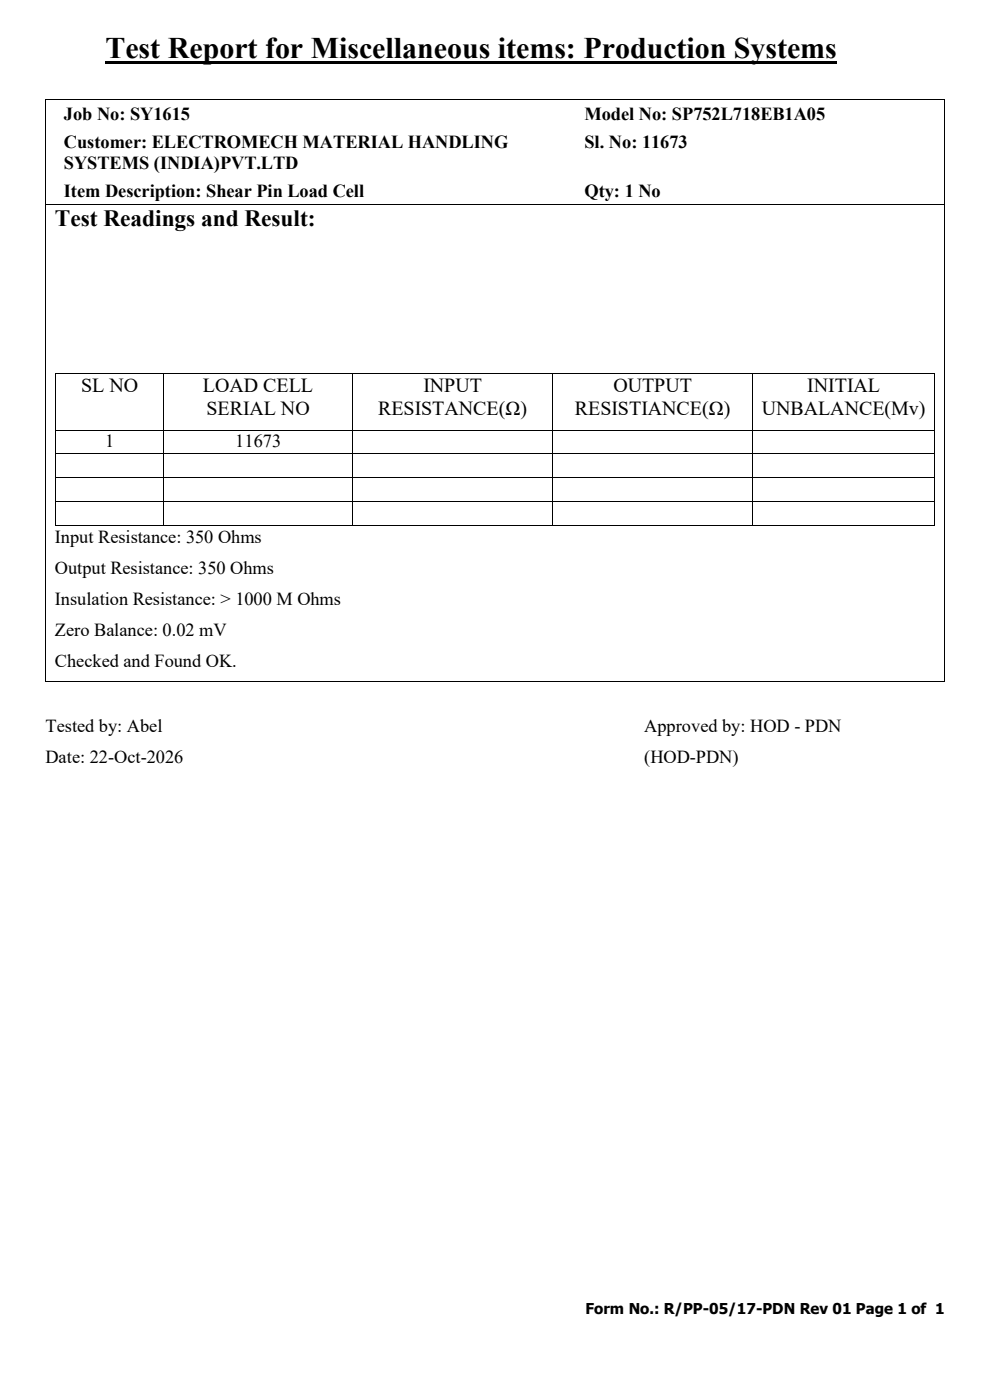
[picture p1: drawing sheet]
<svg xmlns="http://www.w3.org/2000/svg" width="210mm" height="297mm" viewBox="0 0 210 297" stroke-linecap="round" stroke-linejoin="round" font-family="sans-serif">
<defs><g id="words">
<text font-size="6.3" x="22.4" y="12.3">Test Report for Miscellaneous items: Production Systems</text>
<text font-size="5" x="11.6" y="48">Test Readings and Result:</text>
<g font-size="4.2">
<text x="17.2" y="83.2">SL NO</text>
<text x="43.1" y="83.2">LOAD CELL</text>
<text x="89.8" y="83.2">INPUT</text>
<text x="130.1" y="83.2">OUTPUT</text>
<text x="171.2" y="83.2">INITIAL</text>
<text x="43.8" y="88.1">SERIAL NO</text>
<text x="80.2" y="88.1">RESISTANCE(Ω)</text>
<text x="121.9" y="88.1">RESISTIANCE(Ω)</text>
<text x="161.6" y="88.1">UNBALANCE(Mv)</text>
</g>
<g font-size="3.9">
<text x="13.5" y="25.5">Job No: SY1615</text>
<text x="124" y="25.5">Model No: SP752L718EB1A05</text>
<text x="13.5" y="31.3">Customer: ELECTROMECH MATERIAL HANDLING</text>
<text x="13.5" y="35.8">SYSTEMS (INDIA)PVT.LTD</text>
<text x="124" y="31.4">Sl. No: 11673</text>
<text x="13.5" y="41.7">Item Description: Shear Pin Load Cell</text>
<text x="124" y="41.7">Qty: 1 No</text>
<text x="22.3" y="94.9">1</text>
<text x="49.9" y="94.9">11673</text>
<text x="11.6" y="115.2">Input Resistance: 350 Ohms</text>
<text x="11.6" y="121.7">Output Resistance: 350 Ohms</text>
<text x="11.6" y="128.3">Insulation Resistance: &gt; 1000 M Ohms</text>
<text x="11.6" y="134.9">Zero Balance: 0.02 mV</text>
<text x="11.6" y="141.5">Checked and Found OK.</text>
<text x="9.7" y="155.2">Tested by: Abel</text>
<text x="136.7" y="155.2">Approved by: HOD - PDN</text>
<text x="9.7" y="161.8">Date: 22-Oct-2026</text>
<text x="136.7" y="161.8">(HOD-PDN)</text>
</g>
<text font-size="3.2" x="124.2" y="278.8">Form No.: R/PP-05/17-PDN Rev 01 Page 1 of 1</text>
</g></defs>
<g fill="#000">
<path d="M22.4 13h155.2v.5h-155.2z" fill-rule="evenodd"/>
<path d="M9.7 21h.1v.1h-.1z" fill-rule="evenodd"/>
<path d="M9.7 21h.1v.1h-.1z" fill-rule="evenodd"/>
<path d="M200.2 21h.2v.1h-.2z" fill-rule="evenodd"/>
<path d="M200.2 21h.2v.1h-.2z" fill-rule="evenodd"/>
<path d="M9.7 43.2h.1v.2h-.1z" fill-rule="evenodd"/>
<path d="M200.2 43.2h.2v.2h-.2z" fill-rule="evenodd"/>
<path d="M11.6 79.1h.2v.2h-.2z" fill-rule="evenodd"/>
<path d="M11.6 79.1h.2v.2h-.2z" fill-rule="evenodd"/>
<path d="M34.7 79.1h.1v.2h-.1z" fill-rule="evenodd"/>
<path d="M74.7 79.1h.2v.2h-.2z" fill-rule="evenodd"/>
<path d="M117.2 79.1h.2v.2h-.2z" fill-rule="evenodd"/>
<path d="M159.6 79.1h.2v.2h-.2z" fill-rule="evenodd"/>
<path d="M198.2 79.1h.2v.2h-.2z" fill-rule="evenodd"/>
<path d="M198.2 79.1h.2v.2h-.2z" fill-rule="evenodd"/>
<path d="M11.6 91.2h.2v.1h-.2z" fill-rule="evenodd"/>
<path d="M11.6 96.2h.2v.2h-.2z" fill-rule="evenodd"/>
<path d="M34.7 91.2h.1v.1h-.1z" fill-rule="evenodd"/>
<path d="M34.7 96.2h.1v.2h-.1z" fill-rule="evenodd"/>
<path d="M74.7 91.2h.2v.1h-.2z" fill-rule="evenodd"/>
<path d="M74.7 96.2h.2v.2h-.2z" fill-rule="evenodd"/>
<path d="M117.2 91.2h.2v.1h-.2z" fill-rule="evenodd"/>
<path d="M117.2 96.2h.2v.2h-.2z" fill-rule="evenodd"/>
<path d="M159.6 91.2h.2v.1h-.2z" fill-rule="evenodd"/>
<path d="M159.6 96.2h.2v.2h-.2z" fill-rule="evenodd"/>
<path d="M198.2 91.2h.2v.1h-.2z" fill-rule="evenodd"/>
<path d="M198.2 96.2h.2v.2h-.2z" fill-rule="evenodd"/>
<path d="M11.6 101.3h.2v.1h-.2z" fill-rule="evenodd"/>
<path d="M11.6 106.3h.2v.2h-.2z" fill-rule="evenodd"/>
<path d="M11.6 111.4h.2v.1h-.2z" fill-rule="evenodd"/>
<path d="M11.6 111.4h.2v.1h-.2z" fill-rule="evenodd"/>
<path d="M34.7 101.3h.1v.1h-.1z" fill-rule="evenodd"/>
<path d="M34.7 106.3h.1v.2h-.1z" fill-rule="evenodd"/>
<path d="M34.7 111.4h.1v.1h-.1z" fill-rule="evenodd"/>
<path d="M74.7 101.3h.2v.1h-.2z" fill-rule="evenodd"/>
<path d="M74.7 106.3h.2v.2h-.2z" fill-rule="evenodd"/>
<path d="M74.7 111.4h.2v.1h-.2z" fill-rule="evenodd"/>
<path d="M117.2 101.3h.2v.1h-.2z" fill-rule="evenodd"/>
<path d="M117.2 106.3h.2v.2h-.2z" fill-rule="evenodd"/>
<path d="M117.2 111.4h.2v.1h-.2z" fill-rule="evenodd"/>
<path d="M159.6 101.3h.2v.1h-.2z" fill-rule="evenodd"/>
<path d="M159.6 106.3h.2v.2h-.2z" fill-rule="evenodd"/>
<path d="M159.6 111.4h.2v.1h-.2z" fill-rule="evenodd"/>
<path d="M198.2 101.3h.2v.1h-.2z" fill-rule="evenodd"/>
<path d="M198.2 106.3h.2v.2h-.2z" fill-rule="evenodd"/>
<path d="M198.2 111.4h.2v.1h-.2z" fill-rule="evenodd"/>
<path d="M198.2 111.4h.2v.1h-.2z" fill-rule="evenodd"/>
<path d="M9.7 144.4h.1v.2h-.1z" fill-rule="evenodd"/>
<path d="M9.7 144.4h.1v.2h-.1z" fill-rule="evenodd"/>
<path d="M200.2 144.4h.2v.2h-.2z" fill-rule="evenodd"/>
<path d="M200.2 144.4h.2v.2h-.2z" fill-rule="evenodd"/>
</g>
<g fill="none" stroke="#000" stroke-width=".21">
<path d="M9.7 21.1v22.1M9.8 21h190.4M200.3 21.1v22.1M9.7 43.4v101M9.8 43.3h190.4M200.3 43.4v101M11.7 79.3v11.9M11.8 79.2h22.9M34.8 79.3v11.9M34.8 79.2h39.9M74.8 79.3v11.9M74.9 79.2h42.3"/>
<path d="M117.3 79.3v11.9M117.4 79.2h42.2M159.7 79.3v11.9M159.8 79.2h38.4M198.3 79.3v11.9M11.7 91.3v4.9M11.7 96.4v4.9M11.8 91.2h22.9M11.8 96.3h22.9M34.8 91.3v4.9M34.8 96.4v4.9M34.8 91.2h39.9"/>
<path d="M34.8 96.3h39.9M74.8 91.3v4.9M74.8 96.4v4.9M74.9 91.2h42.3M74.9 96.3h42.3M117.3 91.3v4.9M117.3 96.4v4.9M117.4 91.2h42.2M117.4 96.3h42.2M159.7 91.3v4.9M159.7 96.4v4.9M159.8 91.2h38.4"/>
<path d="M159.8 96.3h38.4M198.3 91.3v4.9M198.3 96.4v4.9M11.7 101.4v4.9M11.7 106.5v4.9M11.8 101.4h22.9M11.8 106.4h22.9M11.8 111.4h22.9M34.8 101.4v4.9M34.8 106.5v4.9M34.8 101.4h39.9M34.8 106.4h39.9"/>
<path d="M34.8 111.4h39.9M74.8 101.4v4.9M74.8 106.5v4.9M74.9 101.4h42.3M74.9 106.4h42.3M74.9 111.4h42.3M117.3 101.4v4.9M117.3 106.5v4.9M117.4 101.4h42.2M117.4 106.4h42.2M117.4 111.4h42.2M159.7 101.4v4.9"/>
<path d="M159.7 106.5v4.9M159.8 101.4h38.4M159.8 106.4h38.4M159.8 111.4h38.4M198.3 101.4v4.9M198.3 106.5v4.9M9.8 144.5h190.4"/>
</g>
<use href="#words"/>
</svg>
